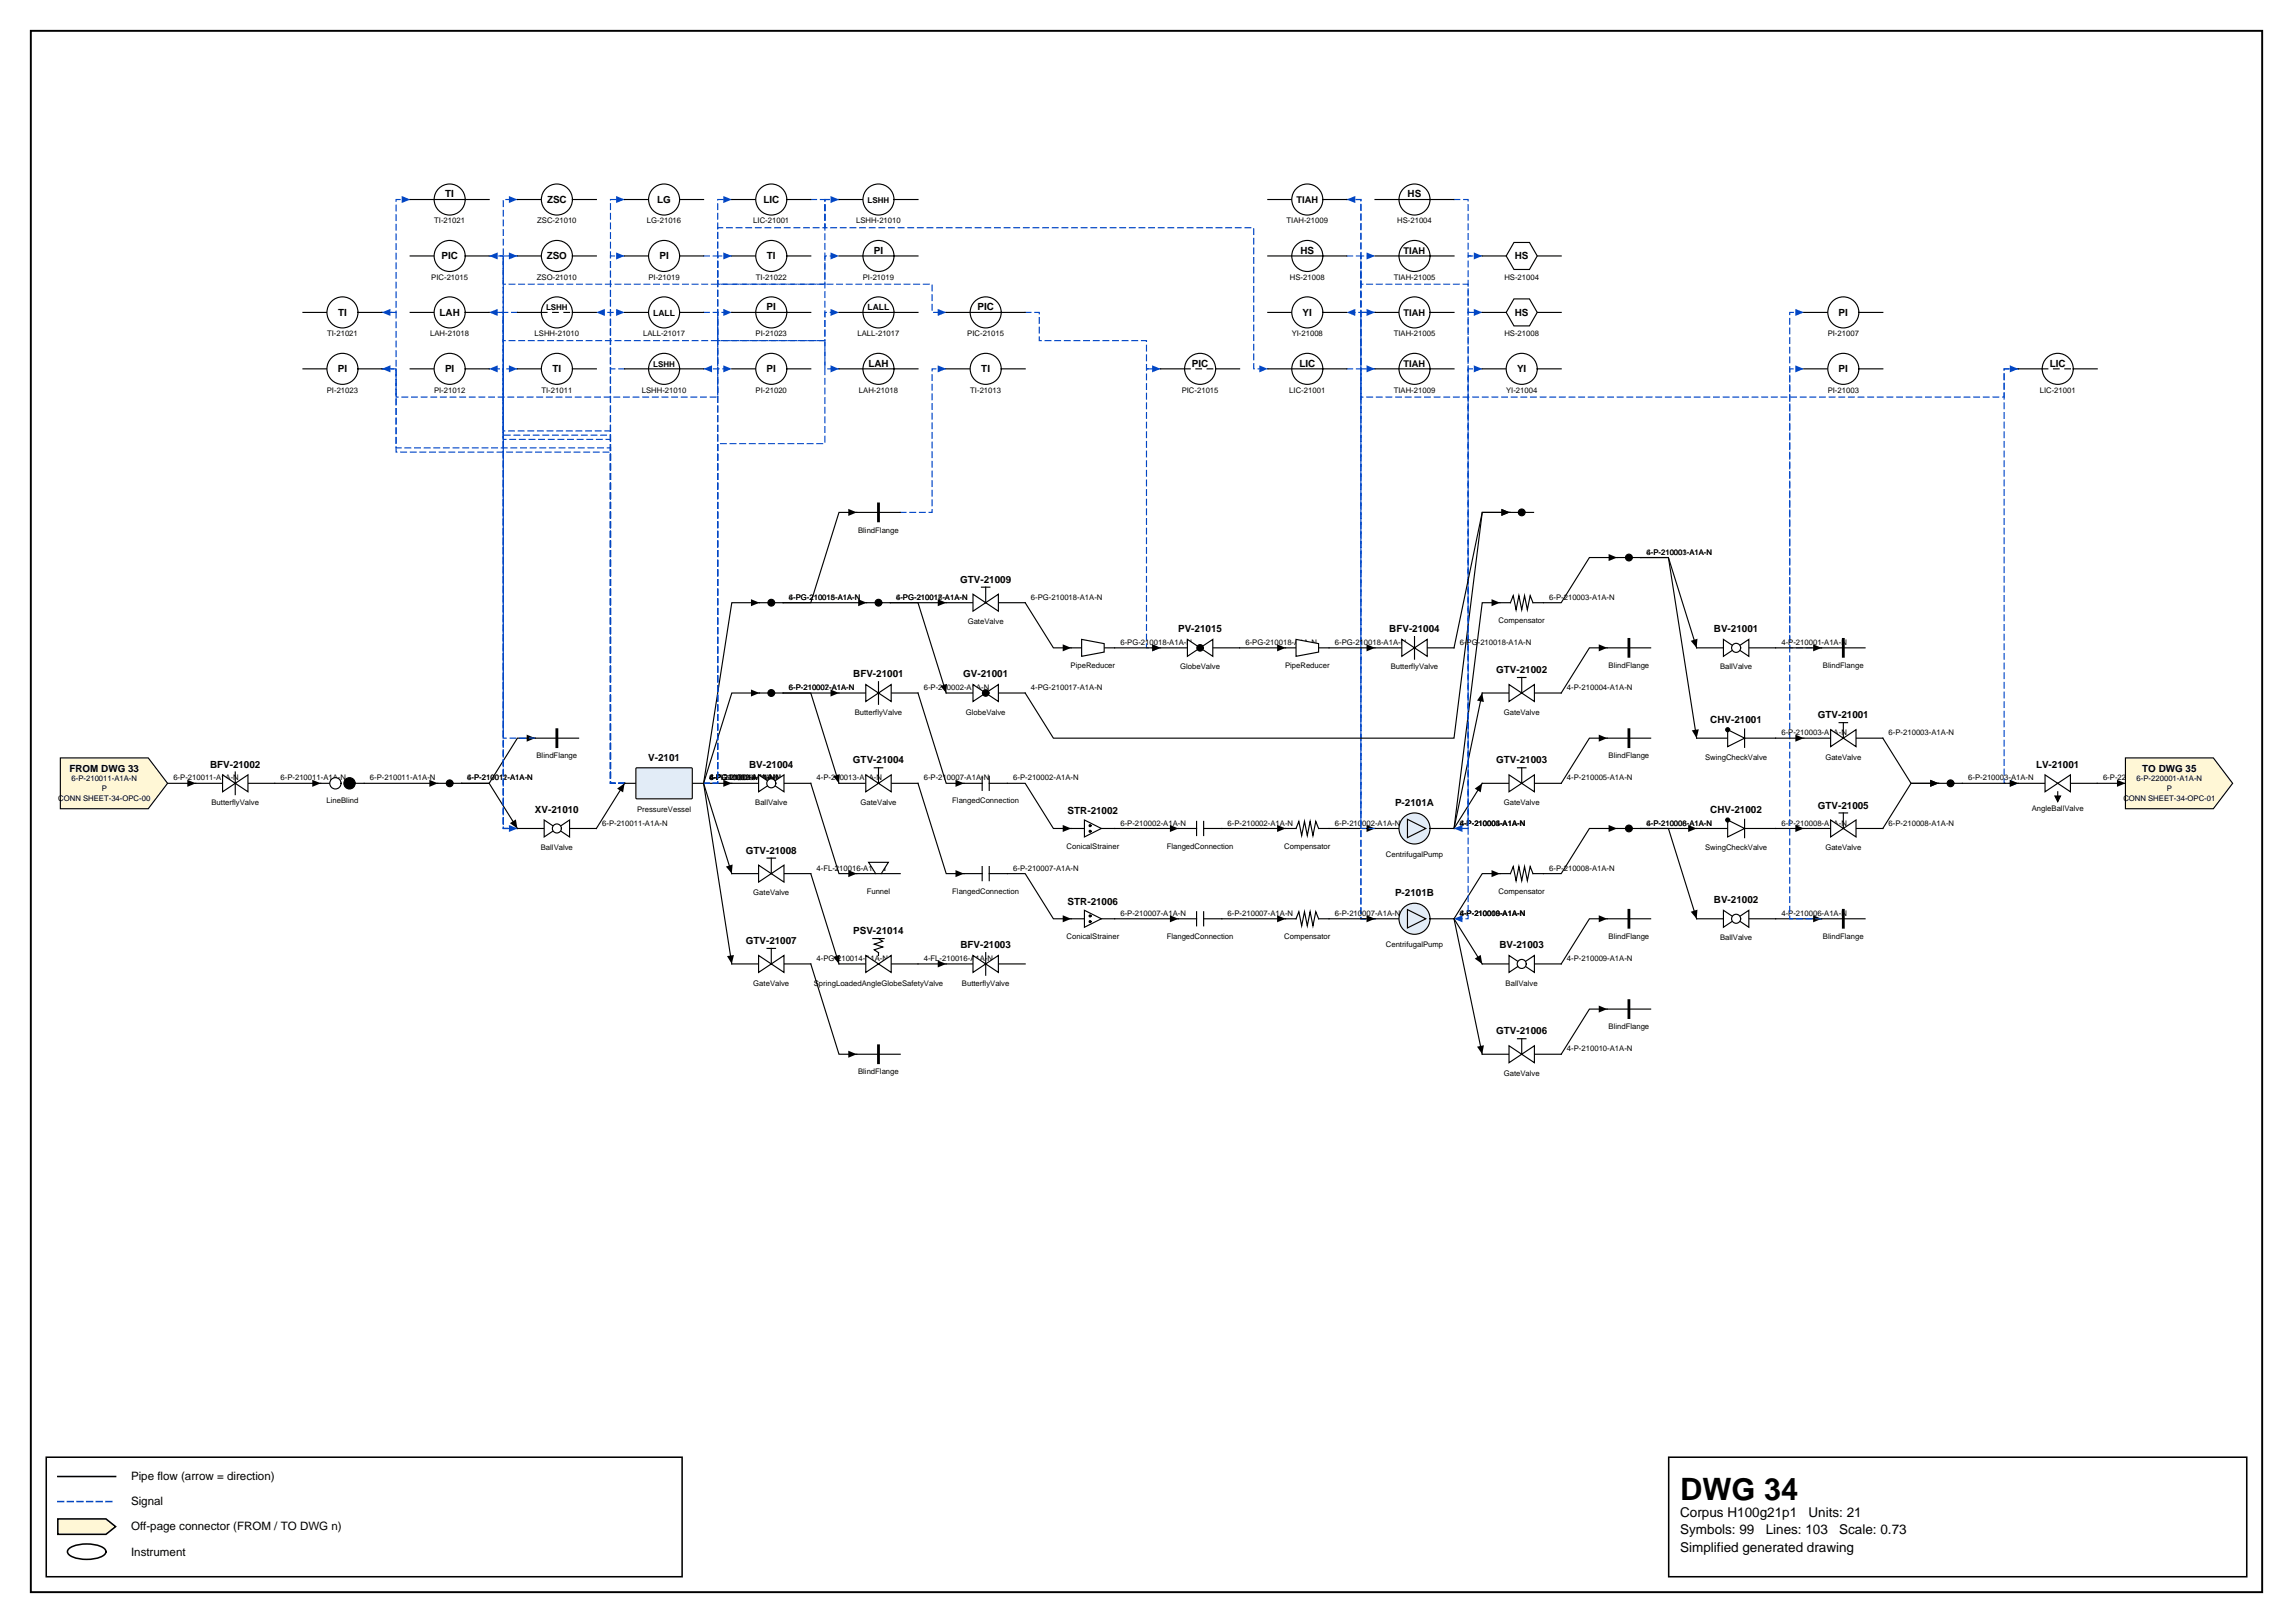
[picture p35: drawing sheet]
<svg xmlns="http://www.w3.org/2000/svg" width="420mm" height="297mm" viewBox="0 0 420 297" stroke-linecap="round" stroke-linejoin="round" font-family="sans-serif">
<defs><g id="words">
<text font-size="5.6" x="307.6" y="274.5">DWG 34</text>
<g font-size="2.5">
<text x="307.6" y="277.6">Corpus H100g21p1</text>
<text x="307.6" y="280.8">Symbols: 99</text>
<text x="323.3" y="280.8">Lines: 103</text>
<text x="331.1" y="277.6">Units: 21</text>
<text x="336.7" y="280.8">Scale: 0.73</text>
<text x="307.6" y="284">Simplified generated drawing</text>
</g>
<g font-size="2.1">
<text x="24" y="270.9">Pipe flow (arrow = direction)</text>
<text x="24" y="275.5">Signal</text>
<text x="24" y="280.1">Off-page connector (FROM / TO DWG n)</text>
<text x="24" y="284.7">Instrument</text>
</g>
<g font-size="1.8">
<text x="81.5" y="36.1">TI</text>
<text x="100.1" y="37.2">ZSC</text>
<text x="120.3" y="37.2">LG</text>
<text x="139.8" y="37.2">LIC</text>
<text x="257.7" y="36.1">HS</text>
<text x="80.8" y="47.5">PIC</text>
<text x="100.1" y="47.5">ZSO</text>
<text x="120.7" y="47.5">PI</text>
<text x="140.4" y="47.5">TI</text>
<text x="160" y="46.5">PI</text>
<text x="238.1" y="46.5">HS</text>
<text x="277.3" y="47.5">HS</text>
<text x="61.9" y="57.8">TI</text>
<text x="80.5" y="57.8">LAH</text>
<text x="140.4" y="56.8">PI</text>
<text x="179" y="56.8">PIC</text>
<text x="238.5" y="57.8">YI</text>
<text x="277.3" y="57.8">HS</text>
<text x="336.6" y="57.8">PI</text>
<text x="61.8" y="68.1">PI</text>
<text x="81.5" y="68.1">PI</text>
<text x="101.1" y="68.1">TI</text>
<text x="140.4" y="68.1">PI</text>
<text x="159" y="67.1">LAH</text>
<text x="179.7" y="68.1">TI</text>
<text x="218.2" y="67.1">PIC</text>
<text x="237.9" y="67.1">LIC</text>
<text x="277.7" y="68.1">YI</text>
<text x="336.6" y="68.1">PI</text>
<text x="375.3" y="67.1">LIC</text>
<text x="175.8" y="106.7">GTV-21009</text>
<text x="215.7" y="115.7">PV-21015</text>
<text x="254.3" y="115.7">BFV-21004</text>
<text x="313.8" y="115.7">BV-21001</text>
<text x="156.2" y="124">BFV-21001</text>
<text x="176.3" y="124">GV-21001</text>
<text x="273.9" y="123.2">GTV-21002</text>
<text x="332.8" y="131.5">GTV-21001</text>
<text x="313.1" y="132.2">CHV-21001</text>
<text x="12.7" y="141.2">FROM DWG 33</text>
<text x="38.4" y="140.5">BFV-21002</text>
<text x="118.7" y="139.2">V-2101</text>
<text x="137.1" y="140.5">BV-21004</text>
<text x="156.2" y="139.7">GTV-21004</text>
<text x="273.9" y="139.7">GTV-21003</text>
<text x="372.8" y="140.5">LV-21001</text>
<text x="392.2" y="141.2">TO DWG 35</text>
<text x="97.9" y="148.8">XV-21010</text>
<text x="195.5" y="149">STR-21002</text>
<text x="255.4" y="147.5">P-2101A</text>
<text x="313.1" y="148.8">CHV-21002</text>
<text x="332.8" y="148">GTV-21005</text>
<text x="136.5" y="156.3">GTV-21008</text>
<text x="195.5" y="165.6">STR-21006</text>
<text x="255.4" y="164">P-2101B</text>
<text x="313.8" y="165.3">BV-21002</text>
<text x="136.5" y="172.8">GTV-21007</text>
<text x="156.2" y="171">PSV-21014</text>
<text x="175.8" y="173.6">BFV-21003</text>
<text x="274.5" y="173.6">BV-21003</text>
<text x="273.9" y="189.3">GTV-21006</text>
</g>
<g font-size="1.7">
<text x="237.4" y="37.2">TIAH</text>
<text x="257" y="46.5">TIAH</text>
<text x="257" y="57.8">TIAH</text>
<text x="257" y="67.1">TIAH</text>
</g>
<g font-size="1.6">
<text x="119.6" y="57.8">LALL</text>
<text x="158.8" y="56.8">LALL</text>
</g>
<g font-size="1.5">
<text x="158.8" y="37.2">LSHH</text>
<text x="100" y="56.8">LSHH</text>
<text x="119.6" y="67.1">LSHH</text>
</g>
<g font-size="1.4">
<text x="79.5" y="40.9">TI-21021</text>
<text x="98.3" y="40.9">ZSC-21010</text>
<text x="118.4" y="40.9">LG-21016</text>
<text x="137.9" y="40.9">LIC-21001</text>
<text x="156.8" y="40.9">LSHH-21010</text>
<text x="235.5" y="40.9">TIAH-21009</text>
<text x="255.8" y="40.9">HS-21004</text>
<text x="79" y="51.2">PIC-21015</text>
<text x="98.3" y="51.2">ZSO-21010</text>
<text x="118.7" y="51.2">PI-21019</text>
<text x="138.4" y="51.2">TI-21022</text>
<text x="158" y="51.2">PI-21019</text>
<text x="236.2" y="51.2">HS-21008</text>
<text x="255.2" y="51.2">TIAH-21005</text>
<text x="275.4" y="51.2">HS-21004</text>
<text x="59.9" y="61.5">TI-21021</text>
<text x="78.8" y="61.5">LAH-21018</text>
<text x="97.9" y="61.5">LSHH-21010</text>
<text x="117.7" y="61.5">LALL-21017</text>
<text x="138.3" y="61.5">PI-21023</text>
<text x="157" y="61.5">LALL-21017</text>
<text x="177.1" y="61.5">PIC-21015</text>
<text x="236.5" y="61.5">YI-21008</text>
<text x="255.2" y="61.5">TIAH-21005</text>
<text x="275.4" y="61.5">HS-21008</text>
<text x="334.6" y="61.5">PI-21007</text>
<text x="59.8" y="71.9">PI-21023</text>
<text x="79.5" y="71.9">PI-21012</text>
<text x="99.1" y="71.9">TI-21011</text>
<text x="117.5" y="71.9">LSHH-21010</text>
<text x="138.3" y="71.9">PI-21020</text>
<text x="157.3" y="71.9">LAH-21018</text>
<text x="177.6" y="71.9">TI-21013</text>
<text x="216.3" y="71.9">PIC-21015</text>
<text x="236.1" y="71.9">LIC-21001</text>
<text x="255.2" y="71.9">TIAH-21009</text>
<text x="275.7" y="71.9">YI-21004</text>
<text x="334.6" y="71.9">PI-21003</text>
<text x="373.4" y="71.9">LIC-21001</text>
<text x="157.1" y="97.5">BlindFlange</text>
<text x="301.5" y="101.5">4-P-210001-A1A-N</text>
<text x="301.5" y="101.5">6-P-210003-A1A-N</text>
<text x="144.4" y="109.8">4-PG-210015-A1A-N</text>
<text x="144.4" y="109.8">6-PG-210018-A1A-N</text>
<text x="164.1" y="109.8">4-PG-210017-A1A-N</text>
<text x="164.1" y="109.8">6-PG-210018-A1A-N</text>
<text x="188.8" y="109.8">6-PG-210018-A1A-N</text>
<text x="274.4" y="114">Compensator</text>
<text x="283.6" y="109.8">6-P-210003-A1A-N</text>
<text x="177.2" y="114.3">GateValve</text>
<text x="205.1" y="118">6-PG-210018-A1A-N</text>
<text x="228" y="118">6-PG-210018-A1A-N</text>
<text x="244.4" y="118">6-PG-210018-A1A-N</text>
<text x="267.3" y="118">6-PG-210018-A1A-N</text>
<text x="326.1" y="118">4-P-210001-A1A-N</text>
<text x="196" y="122.3">PipeReducer</text>
<text x="216.1" y="122.5">GlobeValve</text>
<text x="235.3" y="122.3">PipeReducer</text>
<text x="254.6" y="122.5">ButterflyValve</text>
<text x="294.5" y="122.3">BlindFlange</text>
<text x="314.9" y="122.5">BallValve</text>
<text x="333.8" y="122.3">BlindFlange</text>
<text x="144.4" y="126.3">6-P-210007-A1A-N</text>
<text x="144.4" y="126.3">6-P-210002-A1A-N</text>
<text x="156.5" y="130.8">ButterflyValve</text>
<text x="169.1" y="126.3">6-P-210002-A1A-N</text>
<text x="176.8" y="130.8">GlobeValve</text>
<text x="188.8" y="126.3">4-PG-210017-A1A-N</text>
<text x="275.3" y="130.8">GateValve</text>
<text x="286.9" y="126.3">4-P-210004-A1A-N</text>
<text x="326.1" y="134.6">6-P-210003-A1A-N</text>
<text x="345.8" y="134.6">6-P-210003-A1A-N</text>
<text x="13.1" y="142.9">6-P-210011-A1A-N</text>
<text x="31.7" y="142.8">6-P-210011-A1A-N</text>
<text x="51.4" y="142.8">6-P-210011-A1A-N</text>
<text x="67.7" y="142.8">6-P-210011-A1A-N</text>
<text x="85.6" y="142.8">6-P-210011-A1A-N</text>
<text x="85.6" y="142.8">4-P-210012-A1A-N</text>
<text x="98.2" y="138.8">BlindFlange</text>
<text x="129.9" y="142.8">6-PG-210018-A1A-N</text>
<text x="129.9" y="142.8">4-P-210013-A1A-N</text>
<text x="129.9" y="142.8">4-FL-210016-A1A-N</text>
<text x="129.9" y="142.8">4-PG-210014-A1A-N</text>
<text x="129.9" y="142.8">6-P-210002-A1A-N</text>
<text x="149.5" y="142.8">4-P-210013-A1A-N</text>
<text x="169.1" y="142.8">6-P-210007-A1A-N</text>
<text x="185.5" y="142.8">6-P-210002-A1A-N</text>
<text x="286.9" y="142.8">4-P-210005-A1A-N</text>
<text x="294.5" y="138.8">BlindFlange</text>
<text x="312.2" y="139">SwingCheckValve</text>
<text x="334.2" y="139">GateValve</text>
<text x="360.3" y="142.8">6-P-210003-A1A-N</text>
<text x="385" y="142.8">6-P-220001-A1A-N</text>
<text x="391.2" y="142.9">6-P-220001-A1A-N</text>
<text x="10.7" y="146.6">CONN SHEET-34-OPC-00</text>
<text x="18.6" y="144.8">P</text>
<text x="38.7" y="147.3">ButterflyValve</text>
<text x="59.8" y="147.1">LineBlind</text>
<text x="116.6" y="148.6">PressureVessel</text>
<text x="138.3" y="147.3">BallValve</text>
<text x="157.5" y="147.3">GateValve</text>
<text x="174.3" y="147.1">FlangedConnection</text>
<text x="275.3" y="147.3">GateValve</text>
<text x="372" y="148.3">AngleBallValve</text>
<text x="388.7" y="146.6">CONN SHEET-34-OPC-01</text>
<text x="396.7" y="144.8">P</text>
<text x="99" y="155.6">BallValve</text>
<text x="110.2" y="151.1">6-P-210011-A1A-N</text>
<text x="195.3" y="155.3">ConicalStrainer</text>
<text x="205.1" y="151.1">6-P-210002-A1A-N</text>
<text x="213.6" y="155.3">FlangedConnection</text>
<text x="224.8" y="151.1">6-P-210002-A1A-N</text>
<text x="235.1" y="155.3">Compensator</text>
<text x="244.4" y="151.1">6-P-210002-A1A-N</text>
<text x="267.3" y="151.1">4-P-210004-A1A-N</text>
<text x="267.3" y="151.1">6-P-210003-A1A-N</text>
<text x="267.3" y="151.1">4-P-210005-A1A-N</text>
<text x="301.5" y="151.1">4-P-210006-A1A-N</text>
<text x="301.5" y="151.1">6-P-210008-A1A-N</text>
<text x="312.2" y="155.6">SwingCheckValve</text>
<text x="326.1" y="151.1">6-P-210008-A1A-N</text>
<text x="334.2" y="155.6">GateValve</text>
<text x="345.8" y="151.1">6-P-210008-A1A-N</text>
<text x="149.5" y="159.4">4-FL-210016-A1A-N</text>
<text x="185.5" y="159.4">6-P-210007-A1A-N</text>
<text x="253.7" y="156.9">CentrifugalPump</text>
<text x="283.6" y="159.4">6-P-210008-A1A-N</text>
<text x="137.9" y="163.8">GateValve</text>
<text x="158.7" y="163.6">Funnel</text>
<text x="174.3" y="163.6">FlangedConnection</text>
<text x="205.1" y="167.6">6-P-210007-A1A-N</text>
<text x="224.8" y="167.6">6-P-210007-A1A-N</text>
<text x="244.4" y="167.6">6-P-210007-A1A-N</text>
<text x="267.3" y="167.6">4-P-210009-A1A-N</text>
<text x="267.3" y="167.6">4-P-210010-A1A-N</text>
<text x="267.3" y="167.6">6-P-210008-A1A-N</text>
<text x="274.4" y="163.6">Compensator</text>
<text x="326.1" y="167.6">4-P-210006-A1A-N</text>
<text x="195.3" y="171.8">ConicalStrainer</text>
<text x="213.6" y="171.8">FlangedConnection</text>
<text x="235.1" y="171.8">Compensator</text>
<text x="253.7" y="173.4">CentrifugalPump</text>
<text x="294.5" y="171.8">BlindFlange</text>
<text x="314.9" y="172.1">BallValve</text>
<text x="333.8" y="171.8">BlindFlange</text>
<text x="149.5" y="175.9">4-PG-210014-A1A-N</text>
<text x="169.1" y="175.9">4-FL-210016-A1A-N</text>
<text x="286.9" y="175.9">4-P-210009-A1A-N</text>
<text x="137.9" y="180.4">GateValve</text>
<text x="149" y="180.4">SpringLoadedAngleGlobeSafetyValve</text>
<text x="176.1" y="180.4">ButterflyValve</text>
<text x="275.7" y="180.4">BallValve</text>
<text x="294.5" y="188.4">BlindFlange</text>
<text x="157.1" y="196.6">BlindFlange</text>
<text x="275.3" y="196.9">GateValve</text>
<text x="286.9" y="192.4">4-P-210010-A1A-N</text>
</g>
</g></defs>
<path d="M5.6 5.6h408.6v285.8h-408.6z" fill="none" stroke="#000" stroke-width=".35"/>
<path d="M8.5 266.7h116.4v21.9h-116.4zM10.6 270.2h10.6M305.5 266.7h105.8v21.9h-105.8z" fill="none" stroke="#000" stroke-width=".28"/>
<path d="M10.6 274.8h10.6" fill="none" stroke="#0046c8" stroke-width=".28" stroke-dasharray="1.1 .7"/>
<path d="M10.6 278h8.8l1.8 1.4-1.8 1.4h-8.8z" fill="#fff7d6" stroke="#000" stroke-width=".28"/>
<path d="M12.7 283.4a6.7 6.7 0 0 1 6.3 0 .72 .72 0 0 1 0 1.2 6.7 6.7 0 0 1-6.3 0 .72 .72 0 0 1 0-1.2z" fill="none" stroke="#000" stroke-width=".28"/>
<path d="M226.9 118.6h8.5M310.6 118.6l-5.1-16.6h-5.1h5.1l5.1 33.1M98 135.1h-3.3l-5.1 8.3h-5.1h5.1l5.1 8.2M354.9 143.4h-5l-5.2 8.2" fill="none" stroke="#000" stroke-width=".21"/>
<path d="M233.8 117.9l1.6 .7-1.6 .6zM309.5 117.3l1.3-.4-.2 1.7zM96.4 134.5l1.6 .6-1.6 .6zM309.7 133.7l1.3-.2-.4 1.6zM93.4 150.7l1-.7 .3 1.6zM353.4 142.7l1.5 .7-1.5 .6z" fill="#000"/>
<path d="M251.7 57.2h-2.5v-10.4h2.5" fill="none" stroke="#0046c8" stroke-width=".21" stroke-dasharray="1.1 .7"/>
<path d="M250.2 46.2l1.5 .6-1.5 .7z" fill="#0046c8"/>
<path d="M128.8 57.2h2.6v5.1h19.6v-5.1h2.6" fill="none" stroke="#0046c8" stroke-width=".21" stroke-dasharray="1.1 .7"/>
<path d="M152.1 56.5l1.5 .7-1.5 .6z" fill="#0046c8"/>
<path d="M128.8 46.8h2.6v5.2h19.6v-5.2h2.6" fill="none" stroke="#0046c8" stroke-width=".21" stroke-dasharray="1.1 .7"/>
<path d="M152.1 46.2l1.5 .6-1.5 .7z" fill="#0046c8"/>
<path d="M266.2 36.5h2.6v10.3h2.6" fill="none" stroke="#0046c8" stroke-width=".21" stroke-dasharray="1.1 .7"/>
<path d="M269.8 46.2l1.6 .6-1.6 .7z" fill="#0046c8"/>
<path d="M184.4 143.4h3.3l5.2 8.2h3.2M325.1 168.2h8.4" fill="none" stroke="#000" stroke-width=".21"/>
<path d="M194.6 151l1.5 .6-1.5 .7zM332 167.5l1.5 .7-1.5 .6z" fill="#000"/>
<path d="M369.5 67.5h-2.6v75.9h2.6" fill="none" stroke="#0046c8" stroke-width=".21" stroke-dasharray="1.1 .7"/>
<path d="M368 142.7l1.5 .7-1.5 .6z" fill="#0046c8"/>
<path d="M243.3 151.6h8.4" fill="none" stroke="#000" stroke-width=".21"/>
<path d="M250.2 151l1.5 .6-1.5 .7z" fill="#000"/>
<path d="M251.7 168.2h-2.5v-111h-2.6" fill="none" stroke="#0046c8" stroke-width=".21" stroke-dasharray="1.1 .7"/>
<path d="M246.6 57.2l1.5-.7v1.3z" fill="#0046c8"/>
<path d="M251.7 168.2h-2.5v-131.7h-2.6" fill="none" stroke="#0046c8" stroke-width=".21" stroke-dasharray="1.1 .7"/>
<path d="M246.6 36.5l1.5-.6v1.3z" fill="#0046c8"/>
<path d="M156.9 93.8h-3.3l-5.2 16.5h-5h15.3M344.7 135.1l5.2 8.3h5M148.4 143.4l5.2 16.5h3.3M274.6 159.9h-3.2l-5.2 8.3M266.2 168.2l5.2 8.2M266.2 168.2l5.2 24.7" fill="none" stroke="#000" stroke-width=".21"/>
<path d="M155.3 93.1l1.6 .7-1.6 .6zM157.1 109.7l1.6 .6-1.6 .7zM155.3 159.2l1.6 .7-1.6 .6zM273.1 159.2l1.5 .7-1.5 .6zM353.4 142.7l1.5 .7-1.5 .6zM270 175.4l1.1-.6 .3 1.6zM270.4 191.6l1.3-.3-.3 1.6z" fill="#000"/>
<path d="M251.7 151.6h-2.5v-94.4h2.5" fill="none" stroke="#0046c8" stroke-width=".21" stroke-dasharray="1.1 .7"/>
<path d="M250.2 56.5l1.5 .7-1.5 .6z" fill="#0046c8"/>
<path d="M271.4 126.8l-5.2 24.8" fill="none" stroke="#000" stroke-width=".21"/>
<path d="M271.4 126.8l.3 1.7-1.3-.3z" fill="#000"/>
<path d="M266.2 151.6h2.6v-84.1h2.6" fill="none" stroke="#0046c8" stroke-width=".21" stroke-dasharray="1.1 .7"/>
<path d="M269.8 66.9l1.6 .6-1.6 .7z" fill="#0046c8"/>
<path d="M274.6 110.3h-3.2l-5.2 41.3 5.2-8.2M223.7 151.6h11.7M325.1 151.6h5.1M223.7 168.2h11.7" fill="none" stroke="#000" stroke-width=".21"/>
<path d="M273.1 109.7l1.5 .6-1.5 .7zM233.8 151l1.6 .6-1.6 .7zM270 144.3l1.4-.9-.3 1.6zM328.7 151l1.5 .6-1.5 .7zM233.8 167.5l1.6 .7-1.6 .6z" fill="#000"/>
<path d="M333.5 118.6h-5.8v-51.1h2.5" fill="none" stroke="#0046c8" stroke-width=".21" stroke-dasharray="1.1 .7"/>
<path d="M328.7 66.9l1.5 .6-1.5 .7z" fill="#0046c8"/>
<path d="M276.4 93.8h-5l-5.2 41.3h-73.3l-5.2-8.3M66.7 143.4h13.5" fill="none" stroke="#000" stroke-width=".21"/>
<path d="M274.9 93.1l1.5 .7-1.5 .6zM78.6 142.7l1.6 .7-1.6 .6z" fill="#000"/>
<path d="M94.7 57.2h-2.6v94.4h2.6" fill="none" stroke="#0046c8" stroke-width=".21" stroke-dasharray="1.1 .7"/>
<path d="M93.2 151l1.5 .6-1.5 .7z" fill="#0046c8"/>
<path d="M246.6 46.8h2.6v5.2h19.6v5.2h2.6" fill="none" stroke="#0046c8" stroke-width=".21" stroke-dasharray="1.1 .7"/>
<path d="M269.8 56.5l1.6 .7-1.6 .6z" fill="#0046c8"/>
<path d="M164.8 93.8h5.8v-26.3h2.6" fill="none" stroke="#0046c8" stroke-width=".21" stroke-dasharray="1.1 .7"/>
<path d="M171.7 66.9l1.5 .6-1.5 .7z" fill="#0046c8"/>
<path d="M212.5 67.5h-2.6v51.1h2.6" fill="none" stroke="#0046c8" stroke-width=".21" stroke-dasharray="1.1 .7"/>
<path d="M210.9 117.9l1.6 .7-1.6 .6z" fill="#0046c8"/>
<path d="M333.5 168.2h-5.8v-111h2.5" fill="none" stroke="#0046c8" stroke-width=".21" stroke-dasharray="1.1 .7"/>
<path d="M328.7 56.5l1.5 .7-1.5 .6z" fill="#0046c8"/>
<path d="M187.7 110.3l5.2 8.3h3.2M204.1 118.6h8.4M294.2 118.6h-3.2l-5.2 8.2M148.4 159.9l5.2 16.5M168.1 143.4l5.1 16.5h3.3M204.1 151.6h11.6" fill="none" stroke="#000" stroke-width=".21"/>
<path d="M194.6 117.9l1.5 .7-1.5 .6zM210.9 117.9l1.6 .7-1.6 .6zM292.7 117.9l1.5 .7-1.5 .6zM174.9 159.2l1.6 .7-1.6 .6zM214.2 151l1.5 .6-1.5 .7zM152.5 175.1l1.3-.4-.2 1.7z" fill="#000"/>
<path d="M246.6 67.5h2.6v5.2h117.7v-5.2h2.6" fill="none" stroke="#0046c8" stroke-width=".21" stroke-dasharray="1.1 .7"/>
<path d="M368 66.9l1.5 .6-1.5 .7z" fill="#0046c8"/>
<path d="M148.4 36.5h2.6v5.2h78.5v25.8h2.6" fill="none" stroke="#0046c8" stroke-width=".21" stroke-dasharray="1.1 .7"/>
<path d="M230.6 66.9l1.5 .6-1.5 .7z" fill="#0046c8"/>
<path d="M168.1 126.8l5.1 16.6h3.3" fill="none" stroke="#000" stroke-width=".21"/>
<path d="M174.9 142.7l1.6 .7-1.6 .6z" fill="#000"/>
<path d="M246.6 36.5h2.6v31h2.5" fill="none" stroke="#0046c8" stroke-width=".21" stroke-dasharray="1.1 .7"/>
<path d="M250.2 66.9l1.5 .6-1.5 .7z" fill="#0046c8"/>
<path d="M148.4 176.4l5.2 16.5h3.3" fill="none" stroke="#000" stroke-width=".21"/>
<path d="M155.3 192.3l1.6 .6-1.6 .7z" fill="#000"/>
<path d="M89.6 57.2h2.5v5.1h58.9v5.2h2.6" fill="none" stroke="#0046c8" stroke-width=".21" stroke-dasharray="1.1 .7"/>
<path d="M152.1 66.9l1.5 .6-1.5 .7z" fill="#0046c8"/>
<path d="M204.1 168.2h11.6" fill="none" stroke="#000" stroke-width=".21"/>
<path d="M214.2 167.5l1.5 .7-1.5 .6z" fill="#000"/>
<path d="M89.6 46.8h2.5v5.2h78.5v5.2h2.6" fill="none" stroke="#0046c8" stroke-width=".21" stroke-dasharray="1.1 .7"/>
<path d="M171.7 56.5l1.5 .7-1.5 .6z" fill="#0046c8"/>
<path d="M187.7 57.2h2.6v5.1h19.6v5.2h2.6" fill="none" stroke="#0046c8" stroke-width=".21" stroke-dasharray="1.1 .7"/>
<path d="M210.9 66.9l1.6 .6-1.6 .7z" fill="#0046c8"/>
<path d="M94.7 151.6h-2.6v-104.8h2.6" fill="none" stroke="#0046c8" stroke-width=".21" stroke-dasharray="1.1 .7"/>
<path d="M93.2 46.2l1.5 .6-1.5 .7z" fill="#0046c8"/>
<path d="M94.7 151.6h-2.6v-115.1h2.6" fill="none" stroke="#0046c8" stroke-width=".21" stroke-dasharray="1.1 .7"/>
<path d="M93.2 35.9l1.5 .6-1.5 .7z" fill="#0046c8"/>
<path d="M153.6 126.8h-10.2h5l5.2 16.6M114.3 143.4l-5.1 8.2M168.1 176.4h5.1" fill="none" stroke="#000" stroke-width=".21"/>
<path d="M152.1 126.2l1.5 .6-1.5 .7zM113 144.3l1.3-.9-.2 1.6zM152.5 142.1l1.3-.4-.2 1.7zM171.7 175.8l1.5 .6-1.5 .7z" fill="#000"/>
<path d="M114.3 67.5h-2.5v-10.3h-2.6" fill="none" stroke="#0046c8" stroke-width=".21" stroke-dasharray="1.1 .7"/>
<path d="M109.2 57.2l1.5-.7v1.3z" fill="#0046c8"/>
<path d="M243.3 118.6h8.4M294.2 168.2h-3.2l-5.2 8.2" fill="none" stroke="#000" stroke-width=".21"/>
<path d="M250.2 117.9l1.5 .7-1.5 .6zM292.7 167.5l1.5 .7-1.5 .6z" fill="#000"/>
<path d="M98 135.1h-5.9v-67.6h2.6" fill="none" stroke="#0046c8" stroke-width=".21" stroke-dasharray="1.1 .7"/>
<path d="M93.2 66.9l1.5 .6-1.5 .7z" fill="#0046c8"/>
<path d="M271.4 57.2h-2.6v111h-2.6" fill="none" stroke="#0046c8" stroke-width=".21" stroke-dasharray="1.1 .7"/>
<path d="M266.2 168.2l1.6-.7v1.3z" fill="#0046c8"/>
<path d="M271.4 46.8h-2.6v104.8h-2.6" fill="none" stroke="#0046c8" stroke-width=".21" stroke-dasharray="1.1 .7"/>
<path d="M266.2 151.6l1.6-.6v1.3z" fill="#0046c8"/>
<path d="M310.6 151.6h-10.2h5.1l5.1 16.6M243.3 168.2h8.4" fill="none" stroke="#000" stroke-width=".21"/>
<path d="M309.1 151l1.5 .6-1.5 .7zM250.2 167.5l1.5 .7-1.5 .6zM309.5 166.9l1.3-.4-.2 1.7z" fill="#000"/>
<path d="M114.3 143.4h-2.5v-86.2h2.5" fill="none" stroke="#0046c8" stroke-width=".21" stroke-dasharray="1.1 .7"/>
<path d="M112.8 56.5l1.5 .7-1.5 .6z" fill="#0046c8"/>
<path d="M114.3 143.4h-2.5v-96.6h2.5" fill="none" stroke="#0046c8" stroke-width=".21" stroke-dasharray="1.1 .7"/>
<path d="M112.8 46.2l1.5 .6-1.5 .7z" fill="#0046c8"/>
<path d="M139 110.3h-5l-5.2 33.1h5.2" fill="none" stroke="#000" stroke-width=".21"/>
<path d="M137.5 109.7l1.5 .6-1.5 .7zM132.4 142.7l1.6 .7-1.6 .6z" fill="#000"/>
<path d="M114.3 143.4h-2.5v-106.9h2.5" fill="none" stroke="#0046c8" stroke-width=".21" stroke-dasharray="1.1 .7"/>
<path d="M112.8 35.9l1.5 .6-1.5 .7z" fill="#0046c8"/>
<path d="M128.8 143.4h2.6v-75.9h2.6" fill="none" stroke="#0046c8" stroke-width=".21" stroke-dasharray="1.1 .7"/>
<path d="M132.4 66.9l1.6 .6-1.6 .7z" fill="#0046c8"/>
<path d="M128.8 143.4l5.2 16.5" fill="none" stroke="#000" stroke-width=".21"/>
<path d="M132.9 158.6l1.2-.4-.1 1.7z" fill="#000"/>
<path d="M128.8 143.4h2.6v-96.6h2.6" fill="none" stroke="#0046c8" stroke-width=".21" stroke-dasharray="1.1 .7"/>
<path d="M132.4 46.2l1.6 .6-1.6 .7z" fill="#0046c8"/>
<path d="M128.8 143.4h2.6v-106.9h2.6" fill="none" stroke="#0046c8" stroke-width=".21" stroke-dasharray="1.1 .7"/>
<path d="M132.4 35.9l1.6 .6-1.6 .7z" fill="#0046c8"/>
<path d="M114.3 143.4h-2.5v-64.5h-19.7v-11.4h-2.5" fill="none" stroke="#0046c8" stroke-width=".21" stroke-dasharray="1.1 .7"/>
<path d="M89.6 67.5l1.5-.6v1.3z" fill="#0046c8"/>
<path d="M128.8 143.4l5.2 33" fill="none" stroke="#000" stroke-width=".21"/>
<path d="M133.1 175l1.3-.2-.4 1.6z" fill="#000"/>
<path d="M114.3 143.4h-2.5v-63.8h-19.7v-22.4h-2.5" fill="none" stroke="#0046c8" stroke-width=".21" stroke-dasharray="1.1 .7"/>
<path d="M89.6 57.2l1.5-.7v1.3z" fill="#0046c8"/>
<path d="M114.3 143.4h-2.5v-63h-19.7v-33.6h-2.5" fill="none" stroke="#0046c8" stroke-width=".21" stroke-dasharray="1.1 .7"/>
<path d="M89.6 46.8l1.5-.6v1.3z" fill="#0046c8"/>
<path d="M139 126.8h-5l-5.2 16.6" fill="none" stroke="#000" stroke-width=".21"/>
<path d="M137.5 126.2l1.5 .6-1.5 .7z" fill="#000"/>
<path d="M128.8 143.4h2.6v-62.2h19.6v-44.7h2.6" fill="none" stroke="#0046c8" stroke-width=".21" stroke-dasharray="1.1 .7"/>
<path d="M152.1 35.9l1.5 .6-1.5 .7z" fill="#0046c8"/>
<path d="M114.3 143.4h-2.5v-61.4h-39.3v-14.5h-2.6" fill="none" stroke="#0046c8" stroke-width=".21" stroke-dasharray="1.1 .7"/>
<path d="M69.9 67.5l1.6-.6v1.3z" fill="#0046c8"/>
<path d="M114.3 143.4h-2.5v-60.7h-39.3v-25.5h-2.6" fill="none" stroke="#0046c8" stroke-width=".21" stroke-dasharray="1.1 .7"/>
<path d="M69.9 57.2l1.6-.7v1.3z" fill="#0046c8"/>
<path d="M276.4 93.8h-5l-5.2 24.8M296.1 102h-5.1l-5.2 8.3h-3.2M30.7 143.4h5.1M50.3 143.4h8.4M184.4 159.9h3.3l5.2 8.3h3.2M359.3 143.4h10.2M384 143.4h5.1" fill="none" stroke="#000" stroke-width=".21"/>
<path d="M274.9 93.1l1.5 .7-1.5 .6zM294.5 101.4l1.6 .6-1.6 .7zM34.3 142.7l1.5 .7-1.5 .6zM57.2 142.7l1.5 .7-1.5 .6zM368 142.7l1.5 .7-1.5 .6zM387.6 142.7l1.5 .7-1.5 .6zM194.6 167.5l1.5 .7-1.5 .6z" fill="#000"/>
<path d="M153.6 36.5h-2.6v5.2h-19.6v25.8h-2.6" fill="none" stroke="#0046c8" stroke-width=".21" stroke-dasharray="1.1 .7"/>
<path d="M128.8 67.5l1.6-.6v1.3z" fill="#0046c8"/>
<path d="M294.2 184.7h-3.2l-5.2 8.2" fill="none" stroke="#000" stroke-width=".21"/>
<path d="M292.7 184l1.5 .7-1.5 .6z" fill="#000"/>
<path d="M69.9 67.5h2.6v5.2h58.9v-15.5h2.6" fill="none" stroke="#0046c8" stroke-width=".21" stroke-dasharray="1.1 .7"/>
<path d="M132.4 56.5l1.6 .7-1.6 .6z" fill="#0046c8"/>
<path d="M173.2 110.3h-10.2h5.1l5.1 16.5M325.1 118.6h8.4M294.2 135.1h-3.2l-5.2 8.3M296.1 151.6h-5.1l-5.2 8.3h-3.2" fill="none" stroke="#000" stroke-width=".21"/>
<path d="M171.7 109.7l1.5 .6-1.5 .7zM332 117.9l1.5 .7-1.5 .6zM172.2 125.5l1.2-.3-.2 1.6zM292.7 134.5l1.5 .6-1.5 .6zM294.5 151l1.6 .6-1.6 .7z" fill="#000"/>
<path d="M69.9 57.2h2.6v-20.7h2.6" fill="none" stroke="#0046c8" stroke-width=".21" stroke-dasharray="1.1 .7"/>
<path d="M73.5 35.9l1.6 .6-1.6 .7z" fill="#0046c8"/>
<path d="M251.7 67.5h4.4M261.8 67.5h4.4M325.1 135.1h5.1" fill="none" stroke="#000" stroke-width=".21"/>
<path d="M328.7 134.5l1.5 .6-1.5 .6z" fill="#000"/>
<circle cx="259" cy="67.5" r="2.84" fill="#fff" stroke="#000" stroke-width=".21"/>
<path d="M256.1 67.5h5.7M212.5 118.6h4.9M222 118.6h4.9" fill="none" stroke="#000" stroke-width=".21"/>
<path d="M217.4 117l4.6 3.1v-3.1l-4.6 3.1z" fill="#fff" stroke="#000" stroke-width=".21"/>
<g fill="#000" stroke="#000" stroke-width=".21">
<circle cx="219.7" cy="118.6" r=".59"/>
<circle cx="82.3" cy="143.4" r=".62"/>
</g>
<path d="M80.2 143.4h4.3M330.2 151.6h5M339.8 151.6h4.9" fill="none" stroke="#000" stroke-width=".21"/>
<path d="M335.2 150.1l4.6 3.1v-3.1l-4.6 3.1z" fill="#fff" stroke="#000" stroke-width=".21"/>
<path d="M251.7 57.2h4.4M261.8 57.2h4.4M296.1 102h4.3M336.7 148.8h1.6M337.5 148.8v2.8" fill="none" stroke="#000" stroke-width=".21"/>
<circle cx="298.2" cy="102" r=".62" fill="#000" stroke="#000" stroke-width=".21"/>
<circle cx="259" cy="57.2" r="2.84" fill="#fff" stroke="#000" stroke-width=".21"/>
<path d="M114.3 57.2h4.4M124.4 57.2h4.4" fill="none" stroke="#000" stroke-width=".21"/>
<circle cx="121.6" cy="57.2" r="2.84" fill="#fff" stroke="#000" stroke-width=".21"/>
<path d="M251.7 46.8h4.4M261.8 46.8h4.4" fill="none" stroke="#000" stroke-width=".21"/>
<circle cx="259" cy="46.8" r="2.84" fill="#fff" stroke="#000" stroke-width=".21"/>
<path d="M114.3 46.8h4.4M124.4 46.8h4.4M256.1 46.8h5.7" fill="none" stroke="#000" stroke-width=".21"/>
<circle cx="121.6" cy="46.8" r="2.84" fill="#fff" stroke="#000" stroke-width=".21"/>
<path d="M330.2 67.5h4.4M340.3 67.5h4.4" fill="none" stroke="#000" stroke-width=".21"/>
<circle cx="337.5" cy="67.5" r="2.84" fill="#fff" stroke="#000" stroke-width=".21"/>
<path d="M251.7 36.5h4.4M261.8 36.5h4.4" fill="none" stroke="#000" stroke-width=".21"/>
<circle cx="259" cy="36.5" r="2.84" fill="#fff" stroke="#000" stroke-width=".21"/>
<path d="M256.1 36.5h5.7M310.6 168.2h4.9M320.2 168.2h4.9" fill="none" stroke="#000" stroke-width=".21"/>
<g fill="#fff" stroke="#000" stroke-width=".21">
<path d="M315.5 166.6l4.7 3.1v-3.1l-4.7 3.1z"/>
<circle cx="317.9" cy="168.2" r=".83"/>
</g>
<path d="M232.1 57.2h4.4M242.2 57.2h4.4" fill="none" stroke="#000" stroke-width=".21"/>
<circle cx="239.3" cy="57.2" r="2.84" fill="#fff" stroke="#000" stroke-width=".21"/>
<path d="M369.5 67.5h4.4M379.6 67.5h4.4M176.5 143.4h3.3M179.8 142.1v2.6M181.1 143.4h3.3M181.1 142.1v2.6" fill="none" stroke="#000" stroke-width=".21"/>
<circle cx="376.7" cy="67.5" r="2.84" fill="#fff" stroke="#000" stroke-width=".21"/>
<path d="M373.9 67.5h1M376 67.5h1M378 67.5h1.1M235.4 151.6h1.9l.5-1.3 .5 2.6 .5-2.6 .5 2.6 .6-2.6 .5 2.6 .5-2.6 .5 1.3h1.9M251.7 168.2h4.4M261.8 168.2h4.4" fill="none" stroke="#000" stroke-width=".21"/>
<circle cx="259" cy="168.2" r="2.84" fill="#e2ecf7" stroke="#000" stroke-width=".21"/>
<path d="M156.9 159.9h3.4M161.3 159.9h3.5M257.7 166.5l3.3 1.7-3.3 1.6z" fill="none" stroke="#000" stroke-width=".21"/>
<path d="M159 157.8h3.6l-1.3 2.1h-1z" fill="#fff" stroke="#000" stroke-width=".21"/>
<path d="M94.7 67.5h4.4M104.8 67.5h4.4M294.2 168.2h8" fill="none" stroke="#000" stroke-width=".21"/>
<path d="M298.2 166.6v3.1" fill="none" stroke="#000" stroke-width=".52"/>
<circle cx="102" cy="67.5" r="2.84" fill="#fff" stroke="#000" stroke-width=".21"/>
<path d="M330.2 135.1h5M339.8 135.1h4.9" fill="none" stroke="#000" stroke-width=".21"/>
<path d="M335.2 133.5l4.6 3.1v-3.1l-4.6 3.1z" fill="#fff" stroke="#000" stroke-width=".21"/>
<path d="M139 110.3h4.4M336.7 132.3h1.6M337.5 132.3v2.8M134 143.4h4.9M143.5 143.4h4.9" fill="none" stroke="#000" stroke-width=".21"/>
<circle cx="141.2" cy="110.3" r=".62" fill="#000" stroke="#000" stroke-width=".21"/>
<g fill="#fff" stroke="#000" stroke-width=".21">
<path d="M138.9 141.8l4.6 3.1v-3.1l-4.6 3.1z"/>
<circle cx="141.2" cy="143.4" r=".83"/>
</g>
<path d="M251.7 151.6h4.4M261.8 151.6h4.4" fill="none" stroke="#000" stroke-width=".21"/>
<circle cx="259" cy="151.6" r="2.84" fill="#e2ecf7" stroke="#000" stroke-width=".21"/>
<path d="M215.7 151.6h3.4M219.1 150.3v2.6M220.4 151.6h3.3M220.4 150.3v2.6M257.7 149.9l3.3 1.7-3.3 1.7zM310.6 151.6h5.7M319.4 151.6h5.7" fill="none" stroke="#000" stroke-width=".21"/>
<path d="M316.3 150.1l3.1 1.5-3.1 1.6z" fill="#fff" stroke="#000" stroke-width=".21"/>
<path d="M294.2 118.6h8M333.5 118.6h8M173.2 126.8h4.9M182.8 126.8h4.9M319.4 149.9v3.4M215.7 168.2h3.4M219.1 166.9v2.5M220.4 168.2h3.3M220.4 166.9v2.5" fill="none" stroke="#000" stroke-width=".21"/>
<circle cx="316.3" cy="150.1" r=".36" fill="#000" stroke="#000" stroke-width=".21"/>
<path d="M298.2 117v3.1M337.5 117v3.1" fill="none" stroke="#000" stroke-width=".52"/>
<path d="M178.1 125.3l4.7 3.1v-3.1l-4.7 3.1z" fill="#fff" stroke="#000" stroke-width=".21"/>
<circle cx="180.5" cy="126.8" r=".59" fill="#000" stroke="#000" stroke-width=".21"/>
<path d="M58.7 143.4h1.7M65 143.4h1.7" fill="none" stroke="#000" stroke-width=".21"/>
<circle cx="61.4" cy="143.4" r="1.03" fill="#fff" stroke="#000" stroke-width=".21"/>
<circle cx="64" cy="143.4" r="1.03" fill="#000" stroke="#000" stroke-width=".21"/>
<path d="M94.7 57.2h4.4M104.8 57.2h4.4" fill="none" stroke="#000" stroke-width=".21"/>
<circle cx="102" cy="57.2" r="2.84" fill="#fff" stroke="#000" stroke-width=".21"/>
<path d="M114.3 36.5h4.4M124.4 36.5h4.4M99.1 57.2h1M101.2 57.2h1M103.2 57.2h1.1" fill="none" stroke="#000" stroke-width=".21"/>
<circle cx="121.6" cy="36.5" r="2.84" fill="#fff" stroke="#000" stroke-width=".21"/>
<path d="M232.1 46.8h4.4M242.2 46.8h4.4" fill="none" stroke="#000" stroke-width=".21"/>
<circle cx="239.3" cy="46.8" r="2.84" fill="#fff" stroke="#000" stroke-width=".21"/>
<path d="M236.5 46.8h5.7M134 67.5h4.4M144 67.5h4.4" fill="none" stroke="#000" stroke-width=".21"/>
<circle cx="141.2" cy="67.5" r="2.84" fill="#fff" stroke="#000" stroke-width=".21"/>
<path d="M212.5 67.5h4.4M222.6 67.5h4.3M156.9 93.8h7.9" fill="none" stroke="#000" stroke-width=".21"/>
<path d="M160.8 92.2v3.1" fill="none" stroke="#000" stroke-width=".52"/>
<circle cx="219.7" cy="67.5" r="2.84" fill="#fff" stroke="#000" stroke-width=".21"/>
<path d="M134 57.2h4.4M144 57.2h4.4M216.9 67.5h1M218.9 67.5h1.1M221 67.5h1" fill="none" stroke="#000" stroke-width=".21"/>
<circle cx="141.2" cy="57.2" r="2.84" fill="#fff" stroke="#000" stroke-width=".21"/>
<path d="M138.4 57.2h5.6M153.6 143.4h4.9M163.2 143.4h4.9M333.5 168.2h8" fill="none" stroke="#000" stroke-width=".21"/>
<path d="M337.5 166.6v3.1" fill="none" stroke="#000" stroke-width=".52"/>
<path d="M158.5 141.8l4.7 3.1v-3.1l-4.7 3.1z" fill="#fff" stroke="#000" stroke-width=".21"/>
<path d="M173.2 110.3h4.9M182.8 110.3h4.9M160.1 140.5h1.5M160.8 140.5v2.9" fill="none" stroke="#000" stroke-width=".21"/>
<path d="M178.1 108.8l4.7 3.1v-3.1l-4.7 3.1z" fill="#fff" stroke="#000" stroke-width=".21"/>
<path d="M179.7 107.5h1.5M180.5 107.5v2.8M134 159.9h4.9M143.5 159.9h4.9" fill="none" stroke="#000" stroke-width=".21"/>
<path d="M138.9 158.3l4.6 3.1v-3.1l-4.6 3.1z" fill="#fff" stroke="#000" stroke-width=".21"/>
<path d="M196.1 118.6h1.9M202.2 118.6h1.9M140.4 157h1.6M141.2 157v2.9" fill="none" stroke="#000" stroke-width=".21"/>
<path d="M198 117l4.2 .8v1.5l-4.2 .8z" fill="#fff" stroke="#000" stroke-width=".21"/>
<path d="M271.4 126.8h4.9M280.9 126.8h4.9" fill="none" stroke="#000" stroke-width=".21"/>
<path d="M276.3 125.3l4.6 3.1v-3.1l-4.6 3.1z" fill="#fff" stroke="#000" stroke-width=".21"/>
<path d="M134 46.8h4.4M144 46.8h4.4M277.8 124h1.6M278.6 124v2.8" fill="none" stroke="#000" stroke-width=".21"/>
<circle cx="141.2" cy="46.8" r="2.84" fill="#fff" stroke="#000" stroke-width=".21"/>
<path d="M196.1 151.6h2.4M201.6 151.6h2.5" fill="none" stroke="#000" stroke-width=".21"/>
<path d="M198.5 150.1l3.1 1.5-3.1 1.6z" fill="#fff" stroke="#000" stroke-width=".21"/>
<g fill="#000" stroke="#000" stroke-width=".21">
<circle cx="278.6" cy="93.8" r=".62"/>
<circle cx="199.6" cy="151.1" r=".18"/>
<circle cx="199.6" cy="152.1" r=".18"/>
</g>
<path d="M232.1 67.5h4.4M242.2 67.5h4.4M276.4 93.8h4.4" fill="none" stroke="#000" stroke-width=".21"/>
<circle cx="239.3" cy="67.5" r="2.84" fill="#fff" stroke="#000" stroke-width=".21"/>
<path d="M134 36.5h4.4M144 36.5h4.4M236.5 67.5h5.7" fill="none" stroke="#000" stroke-width=".21"/>
<circle cx="141.2" cy="36.5" r="2.84" fill="#fff" stroke="#000" stroke-width=".21"/>
<path d="M153.6 126.8h4.9M163.2 126.8h4.9" fill="none" stroke="#000" stroke-width=".21"/>
<path d="M158.5 125.3l4.7 3.1v-3.1l-4.7 3.1z" fill="#fff" stroke="#000" stroke-width=".21"/>
<path d="M232.1 36.5h4.4M242.2 36.5h4.4M160.8 124.8v4.1" fill="none" stroke="#000" stroke-width=".21"/>
<circle cx="239.3" cy="36.5" r="2.84" fill="#fff" stroke="#000" stroke-width=".21"/>
<path d="M75.1 67.5h4.4M85.2 67.5h4.4" fill="none" stroke="#000" stroke-width=".21"/>
<circle cx="82.3" cy="67.5" r="2.84" fill="#fff" stroke="#000" stroke-width=".21"/>
<path d="M94.7 46.8h4.4M104.8 46.8h4.4" fill="none" stroke="#000" stroke-width=".21"/>
<circle cx="102" cy="46.8" r="2.84" fill="#fff" stroke="#000" stroke-width=".21"/>
<path d="M134 176.4h4.9M143.5 176.4h4.9" fill="none" stroke="#000" stroke-width=".21"/>
<path d="M138.9 174.9l4.6 3.1v-3.1l-4.6 3.1z" fill="#fff" stroke="#000" stroke-width=".21"/>
<path d="M330.2 57.2h4.4M340.3 57.2h4.4M140.4 173.6h1.6M141.2 173.6v2.8" fill="none" stroke="#000" stroke-width=".21"/>
<circle cx="337.5" cy="57.2" r="2.84" fill="#fff" stroke="#000" stroke-width=".21"/>
<path d="M75.1 57.2h4.4M85.2 57.2h4.4" fill="none" stroke="#000" stroke-width=".21"/>
<circle cx="82.3" cy="57.2" r="2.84" fill="#fff" stroke="#000" stroke-width=".21"/>
<path d="M196.1 168.2h2.4M201.6 168.2h2.5" fill="none" stroke="#000" stroke-width=".21"/>
<path d="M198.5 166.6l3.1 1.6-3.1 1.5z" fill="#fff" stroke="#000" stroke-width=".21"/>
<g fill="#000" stroke="#000" stroke-width=".21">
<circle cx="199.6" cy="167.6" r=".18"/>
<circle cx="199.6" cy="168.7" r=".18"/>
</g>
<path d="M75.1 46.8h4.4M85.2 46.8h4.4" fill="none" stroke="#000" stroke-width=".21"/>
<circle cx="82.3" cy="46.8" r="2.84" fill="#fff" stroke="#000" stroke-width=".21"/>
<path d="M75.1 36.5h4.4M85.2 36.5h4.4M156.9 192.9h7.9" fill="none" stroke="#000" stroke-width=".21"/>
<path d="M160.8 191.4v3.1" fill="none" stroke="#000" stroke-width=".52"/>
<circle cx="82.3" cy="36.5" r="2.84" fill="#fff" stroke="#000" stroke-width=".21"/>
<path d="M79.5 36.5h5.7M173.2 57.2h4.4M183.3 57.2h4.4" fill="none" stroke="#000" stroke-width=".21"/>
<circle cx="180.5" cy="57.2" r="2.84" fill="#fff" stroke="#000" stroke-width=".21"/>
<path d="M177.6 57.2h5.7M94.7 151.6h4.9M104.3 151.6h4.9" fill="none" stroke="#000" stroke-width=".21"/>
<g fill="#fff" stroke="#000" stroke-width=".21">
<path d="M99.6 150.1l4.7 3.1v-3.1l-4.7 3.1z"/>
<circle cx="102" cy="151.6" r=".83"/>
</g>
<path d="M153.6 67.5h4.4M163.7 67.5h4.4" fill="none" stroke="#000" stroke-width=".21"/>
<circle cx="160.8" cy="67.5" r="2.84" fill="#fff" stroke="#000" stroke-width=".21"/>
<path d="M158 67.5h5.7M139 126.8h4.4M153.6 176.4h4.9M163.2 176.4h4.9" fill="none" stroke="#000" stroke-width=".21"/>
<circle cx="141.2" cy="126.8" r=".62" fill="#000" stroke="#000" stroke-width=".21"/>
<path d="M158.5 174.9l4.7 3.1v-3.1l-4.7 3.1z" fill="#fff" stroke="#000" stroke-width=".21"/>
<path d="M114.3 67.5h4.4M124.4 67.5h4.4M159.8 171.8h2.1M160.8 171.8l.8 .5-1.5 .5 1.5 .5-1.5 .5 .7 .6v.5" fill="none" stroke="#000" stroke-width=".21"/>
<circle cx="121.6" cy="67.5" r="2.84" fill="#fff" stroke="#000" stroke-width=".21"/>
<path d="M94.7 36.5h4.4M104.8 36.5h4.4M118.7 67.5h5.7M294.2 184.7h8" fill="none" stroke="#000" stroke-width=".21"/>
<path d="M298.2 183.1v3.1" fill="none" stroke="#000" stroke-width=".52"/>
<circle cx="102" cy="36.5" r="2.84" fill="#fff" stroke="#000" stroke-width=".21"/>
<path d="M173.2 67.5h4.4M183.3 67.5h4.4" fill="none" stroke="#000" stroke-width=".21"/>
<circle cx="180.5" cy="67.5" r="2.84" fill="#fff" stroke="#000" stroke-width=".21"/>
<path d="M173.2 176.4h4.9M182.8 176.4h4.9" fill="none" stroke="#000" stroke-width=".21"/>
<path d="M178.1 174.9l4.7 3.1v-3.1l-4.7 3.1z" fill="#fff" stroke="#000" stroke-width=".21"/>
<path d="M235.4 118.6h1.9M241.4 118.6h1.9M294.2 135.1h8M180.5 174.4v4.1" fill="none" stroke="#000" stroke-width=".21"/>
<path d="M298.2 133.5v3.1" fill="none" stroke="#000" stroke-width=".52"/>
<path d="M237.3 117l4.1 .8v1.5l-4.1 .8z" fill="#fff" stroke="#000" stroke-width=".21"/>
<path d="M271.4 67.5h4.4M281.4 67.5h4.4" fill="none" stroke="#000" stroke-width=".21"/>
<circle cx="278.6" cy="67.5" r="2.84" fill="#fff" stroke="#000" stroke-width=".21"/>
<path d="M271.4 176.4h4.9M280.9 176.4h4.9" fill="none" stroke="#000" stroke-width=".21"/>
<g fill="#fff" stroke="#000" stroke-width=".21">
<path d="M276.3 174.9l4.6 3.1v-3.1l-4.6 3.1z"/>
<circle cx="278.6" cy="176.4" r=".83"/>
</g>
<path d="M153.6 57.2h4.4M163.7 57.2h4.4" fill="none" stroke="#000" stroke-width=".21"/>
<circle cx="160.8" cy="57.2" r="2.84" fill="#fff" stroke="#000" stroke-width=".21"/>
<path d="M158 57.2h5.7M271.4 57.2h4.4M281.4 57.2h4.4M98 135.1h7.9" fill="none" stroke="#000" stroke-width=".21"/>
<path d="M102 133.5v3.1" fill="none" stroke="#000" stroke-width=".52"/>
<path d="M277.2 54.7h2.8l1.4 2.5-1.4 2.4h-2.8l-1.4-2.4z" fill="#fff" stroke="#000" stroke-width=".21"/>
<path d="M271.4 46.8h4.4M281.4 46.8h4.4" fill="none" stroke="#000" stroke-width=".21"/>
<path d="M277.2 44.4h2.8l1.4 2.4-1.4 2.5h-2.8l-1.4-2.5z" fill="#fff" stroke="#000" stroke-width=".21"/>
<path d="M114.3 143.4h2.1M126.7 143.4h2.1M296.1 151.6h4.3M235.4 168.2h1.9l.5-1.3 .5 2.5 .5-2.5 .5 2.5 .6-2.5 .5 2.5 .5-2.5 .5 1.3h1.9" fill="none" stroke="#000" stroke-width=".21"/>
<circle cx="298.2" cy="151.6" r=".62" fill="#000" stroke="#000" stroke-width=".21"/>
<path d="M116.5 140.6h10.2v5.6h-10.2z" fill="#e2ecf7" stroke="#000" stroke-width=".21"/>
<path d="M35.8 143.4h4.9M45.4 143.4h4.9" fill="none" stroke="#000" stroke-width=".21"/>
<path d="M40.7 141.8l4.7 3.1v-3.1l-4.7 3.1z" fill="#fff" stroke="#000" stroke-width=".21"/>
<path d="M153.6 46.8h4.4M163.7 46.8h4.4M43.1 141.3v4.1" fill="none" stroke="#000" stroke-width=".21"/>
<circle cx="160.8" cy="46.8" r="2.84" fill="#fff" stroke="#000" stroke-width=".21"/>
<path d="M158 46.8h5.7M251.7 118.6h4.9M261.3 118.6h4.9M354.9 143.4h4.4" fill="none" stroke="#000" stroke-width=".21"/>
<circle cx="357.1" cy="143.4" r=".62" fill="#000" stroke="#000" stroke-width=".21"/>
<path d="M256.6 117l4.7 3.1v-3.1l-4.7 3.1z" fill="#fff" stroke="#000" stroke-width=".21"/>
<path d="M259 116.5v4.1M176.5 159.9h3.3M179.8 158.6v2.6M181.1 159.9h3.3M181.1 158.6v2.6M369.5 143.4h4.9M379.1 143.4h4.9" fill="none" stroke="#000" stroke-width=".21"/>
<path d="M374.4 141.8l4.7 3.1v-3.1l-4.7 3.1z" fill="#fff" stroke="#000" stroke-width=".21"/>
<path d="M274.6 110.3h1.9l.5-1.3 .6 2.6 .5-2.6 .5 2.6 .5-2.6 .5 2.6 .5-2.6 .6 1.3h1.9M376.7 144.9v1" fill="none" stroke="#000" stroke-width=".21"/>
<path d="M376.2 145.7h1l-.5 1z" fill="#000" stroke="#000" stroke-width=".21"/>
<g fill="#fff7d6" stroke="#000" stroke-width=".21">
<path d="M11 138.7h16.1l3.6 4.7-3.6 4.6h-16.1z"/>
<path d="M389.1 138.7h16.1l3.6 4.7-3.6 4.6h-16.1z"/>
</g>
<path d="M153.6 36.5h4.4M163.7 36.5h4.4" fill="none" stroke="#000" stroke-width=".21"/>
<circle cx="160.8" cy="36.5" r="2.84" fill="#fff" stroke="#000" stroke-width=".21"/>
<path d="M271.4 192.9h4.9M280.9 192.9h4.9" fill="none" stroke="#000" stroke-width=".21"/>
<path d="M276.3 191.4l4.6 3.1v-3.1l-4.6 3.1z" fill="#fff" stroke="#000" stroke-width=".21"/>
<path d="M55.5 67.5h4.4M65.5 67.5h4.4M277.8 190.1h1.6M278.6 190.1v2.8" fill="none" stroke="#000" stroke-width=".21"/>
<circle cx="62.7" cy="67.5" r="2.84" fill="#fff" stroke="#000" stroke-width=".21"/>
<path d="M271.4 143.4h4.9M274.6 159.9h1.9l.5-1.3 .6 2.6 .5-2.6 .5 2.6 .5-2.6 .5 2.6 .5-2.6 .6 1.3h1.9M280.9 143.4h4.9" fill="none" stroke="#000" stroke-width=".21"/>
<path d="M276.3 141.8l4.6 3.1v-3.1l-4.6 3.1z" fill="#fff" stroke="#000" stroke-width=".21"/>
<path d="M158.7 110.3h4.3M310.6 118.6h4.9M320.2 118.6h4.9M277.8 140.5h1.6M278.6 140.5v2.9" fill="none" stroke="#000" stroke-width=".21"/>
<circle cx="160.8" cy="110.3" r=".62" fill="#000" stroke="#000" stroke-width=".21"/>
<g fill="#fff" stroke="#000" stroke-width=".21">
<path d="M315.5 117l4.7 3.1v-3.1l-4.7 3.1z"/>
<circle cx="317.9" cy="118.6" r=".83"/>
</g>
<path d="M55.5 57.2h4.4M65.5 57.2h4.4" fill="none" stroke="#000" stroke-width=".21"/>
<circle cx="62.7" cy="57.2" r="2.84" fill="#fff" stroke="#000" stroke-width=".21"/>
<path d="M310.6 135.1h5.7M319.4 135.1h5.7" fill="none" stroke="#000" stroke-width=".21"/>
<path d="M316.3 133.5l3.1 1.6-3.1 1.5z" fill="#fff" stroke="#000" stroke-width=".21"/>
<path d="M319.4 133.4v3.4" fill="none" stroke="#000" stroke-width=".21"/>
<circle cx="316.3" cy="133.5" r=".36" fill="#000" stroke="#000" stroke-width=".21"/>
<use href="#words"/>
</svg>
